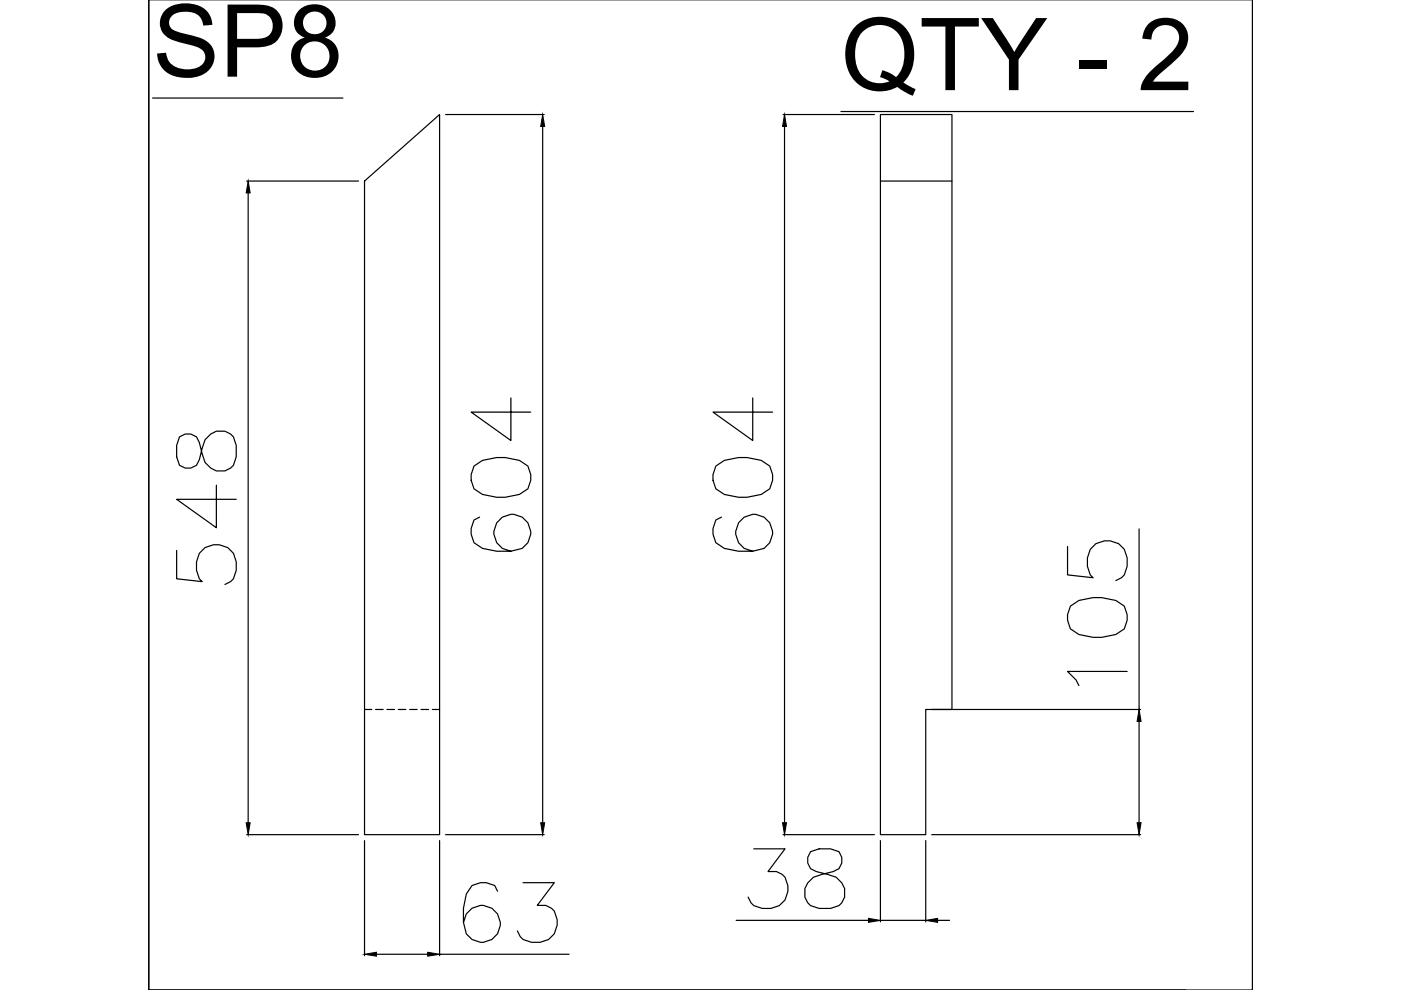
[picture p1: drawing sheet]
<svg xmlns="http://www.w3.org/2000/svg" width="297mm" height="210mm" viewBox="0 0 297 210" stroke-linecap="round" stroke-linejoin="round" font-family="sans-serif">
<defs><g id="words">
<g font-size="21.4">
<text x="32.3" y="16.3">SP8</text>
<text x="178.3" y="19.1">QTY - 2</text>
</g>
</g></defs>
<!-- layer: 0 -->
<g fill="none" stroke="#000" stroke-width=".25">
<path d="M32.3 20.8h40.4M52.3 38.4h23.7M77.3 38.4l15.9-14.1v152.7h-15.9zM94.5 24.3h20.9M115.1 26.8v147.6M166 24.3h19.4M166.3 26.8v147.6M178.3 23.6h74.8M186.7 24.3h15.1v126.1h-5.5v26.6h-9.6zM186.7 38.4h15.1M52.6 40.9v133.5M38.1 92.6l-.6 1.8v2.4l.6 1.9a2.56 2.56 0 0 0 4.2-1.3l.6-2.4a3.9 3.9 0 0 1 6-3l.6 .6 .6 1.8v2.4a3.3 3.3 0 0 1-2 2.9 3.3 3.3 0 0 1-3.4-.5l-1.2-1.2-1.2-4.2a2.55 2.55 0 0 0-4.2-1.2z"/>
<path d="M100.5 98.8l1.8-1.2 3-.6h1.8l3 .6 1.8 1.2 .6 1.8v1.2l-.6 1.8-1.8 1.2-3 .6h-1.8l-3-.6-1.8-1.2-.6-1.8v-1.2zM108.3 84.4v9l-8.4-6h12.6M151.8 98.8l1.8-1.2 3-.6h1.8l3 .6 1.8 1.2 .6 1.8v1.2l-.6 1.8-1.8 1.2-3 .6h-1.8l-3-.6-1.8-1.2-.6-1.8v-1.2zM159.6 84.4v9l-8.4-6h12.6M37.5 116.7v6l5.4 .6-.6-.6a5.2 5.2 0 0 1 1.2-6.6 4.6 4.6 0 0 1 6 1.2l.6 1.8v1.8l-.6 1.8-.6 .6-1.2 .6M45.9 102.9v9l-8.4-6h12.6M101.7 109.6l-1.2 .7-.6 1.8v1.2l.6 1.8 1.8 1.2 3 .6h3l2.4-.6a3.9 3.9 0 0 0 .4-6.4 3.9 3.9 0 0 0-6.1 1.6 3.9 3.9 0 0 0 3.3 5.4M153 109.6l-1.2 .7-.6 1.8v1.2l.6 1.8 1.8 1.2 3 .6h3l2.4-.6a3.9 3.9 0 0 0 .4-6.4 3.9 3.9 0 0 0-6.2 1.6 3.9 3.9 0 0 0 3.4 5.4M226.3 115.9v6l5.5 .6-.6-.6a5.2 5.2 0 0 1 1.2-6.6 4.6 4.6 0 0 1 6 1.2l.6 1.8v1.8l-.6 1.8-.6 .6-1.2 .6M241.5 112.1v38.3M226.9 128.5l1.8-1.2 3.1-.6h1.8l3 .6 1.8 1.2 .6 1.8v1.2l-.6 1.8-1.8 1.2-3 .6h-1.8l-3.1-.6-1.8-1.2-.6-1.8v-1.2zM197.5 150.4h44.3"/>
<path d="M239 142.4h-12.7l1.8 1.8 .6 1.2M241.5 153v21.4M52.3 177h23.7M77.3 178.2v24.4M93.2 178.2v24.4M94.5 177h20.9M159.8 180h6.6l-3.6 4.8a3.4 3.4 0 0 1 4.2 4.2l-.6 1.8a5.2 5.2 0 0 1-6.6 1.2l-.6-.6-.6-1.2M166 177h19.4M186.7 178.2v17.3M196.3 178.2v17.3M197.5 177h44.3M105.5 189l-.6-1.2-1.8-.7h-1.2l-1.8 .7-1.2 1.8-.6 3v3l.6 2.4a3.9 3.9 0 0 0 6.3 .4 3.9 3.9 0 0 0-1.6-6.2 3.9 3.9 0 0 0-5.3 3.4"/>
<path d="M110.9 187.1h6.6l-3.6 4.9a3.3 3.3 0 0 1 4.2 3 4.1 4.1 0 0 1-3.6 4.8h-1.8l-1.8-.6-.6-.6-.6-1.2M156.1 195.1h28M171.9 180.6a2.55 2.55 0 0 0 1.2 4.2l2.4 .6a3.8 3.8 0 0 1 3.4 2.5 3.8 3.8 0 0 1-1 4.1l-1.8 .6h-2.4a3.3 3.3 0 0 1-2.9-2 3.3 3.3 0 0 1 .5-3.4l1.2-1.2 4.2-1.2a2.56 2.56 0 0 0 1.2-4.2l-1.8-.6h-2.4zM186.7 195.1h9.6M198.8 195.1h2.5M79.8 202.3h10.9M93.2 202.3h27.5M251.4 209.9h-219.9v-210v210h234.1v-210v210M265.6 209.9h.1"/>
</g>
<!-- layer: HIDDEN -->
<path d="M77.3 150.4h1.5M79.6 150.4h1.6M82 150.4h1.6M84.4 150.4h1.6M86.9 150.4h1.6M89.3 150.4h1.6M91.7 150.4h1.5" fill="none" stroke="#000" stroke-width=".25"/>
<!-- layer: 0 -->
<path d="M115.1 24.3l.4 2.5h-.9zM166.3 24.3l.5 2.5h-.9zM52.6 38.4l.4 2.5h-.8zM241.5 150.4l.4 2.6h-.8zM52.2 174.4h.8l-.4 2.6zM114.6 174.4h.9l-.4 2.6zM165.9 174.4h.9l-.5 2.6zM241.1 174.4h.8l-.4 2.6zM184.1 194.7l2.6 .4-2.6 .5zM196.3 195.1l2.5-.4v.9zM77.3 202.3l2.5-.4v.8zM90.7 201.9l2.5 .4-2.5 .4z" fill="#000" stroke="#000" stroke-width=".21"/>
<use href="#words"/>
</svg>
